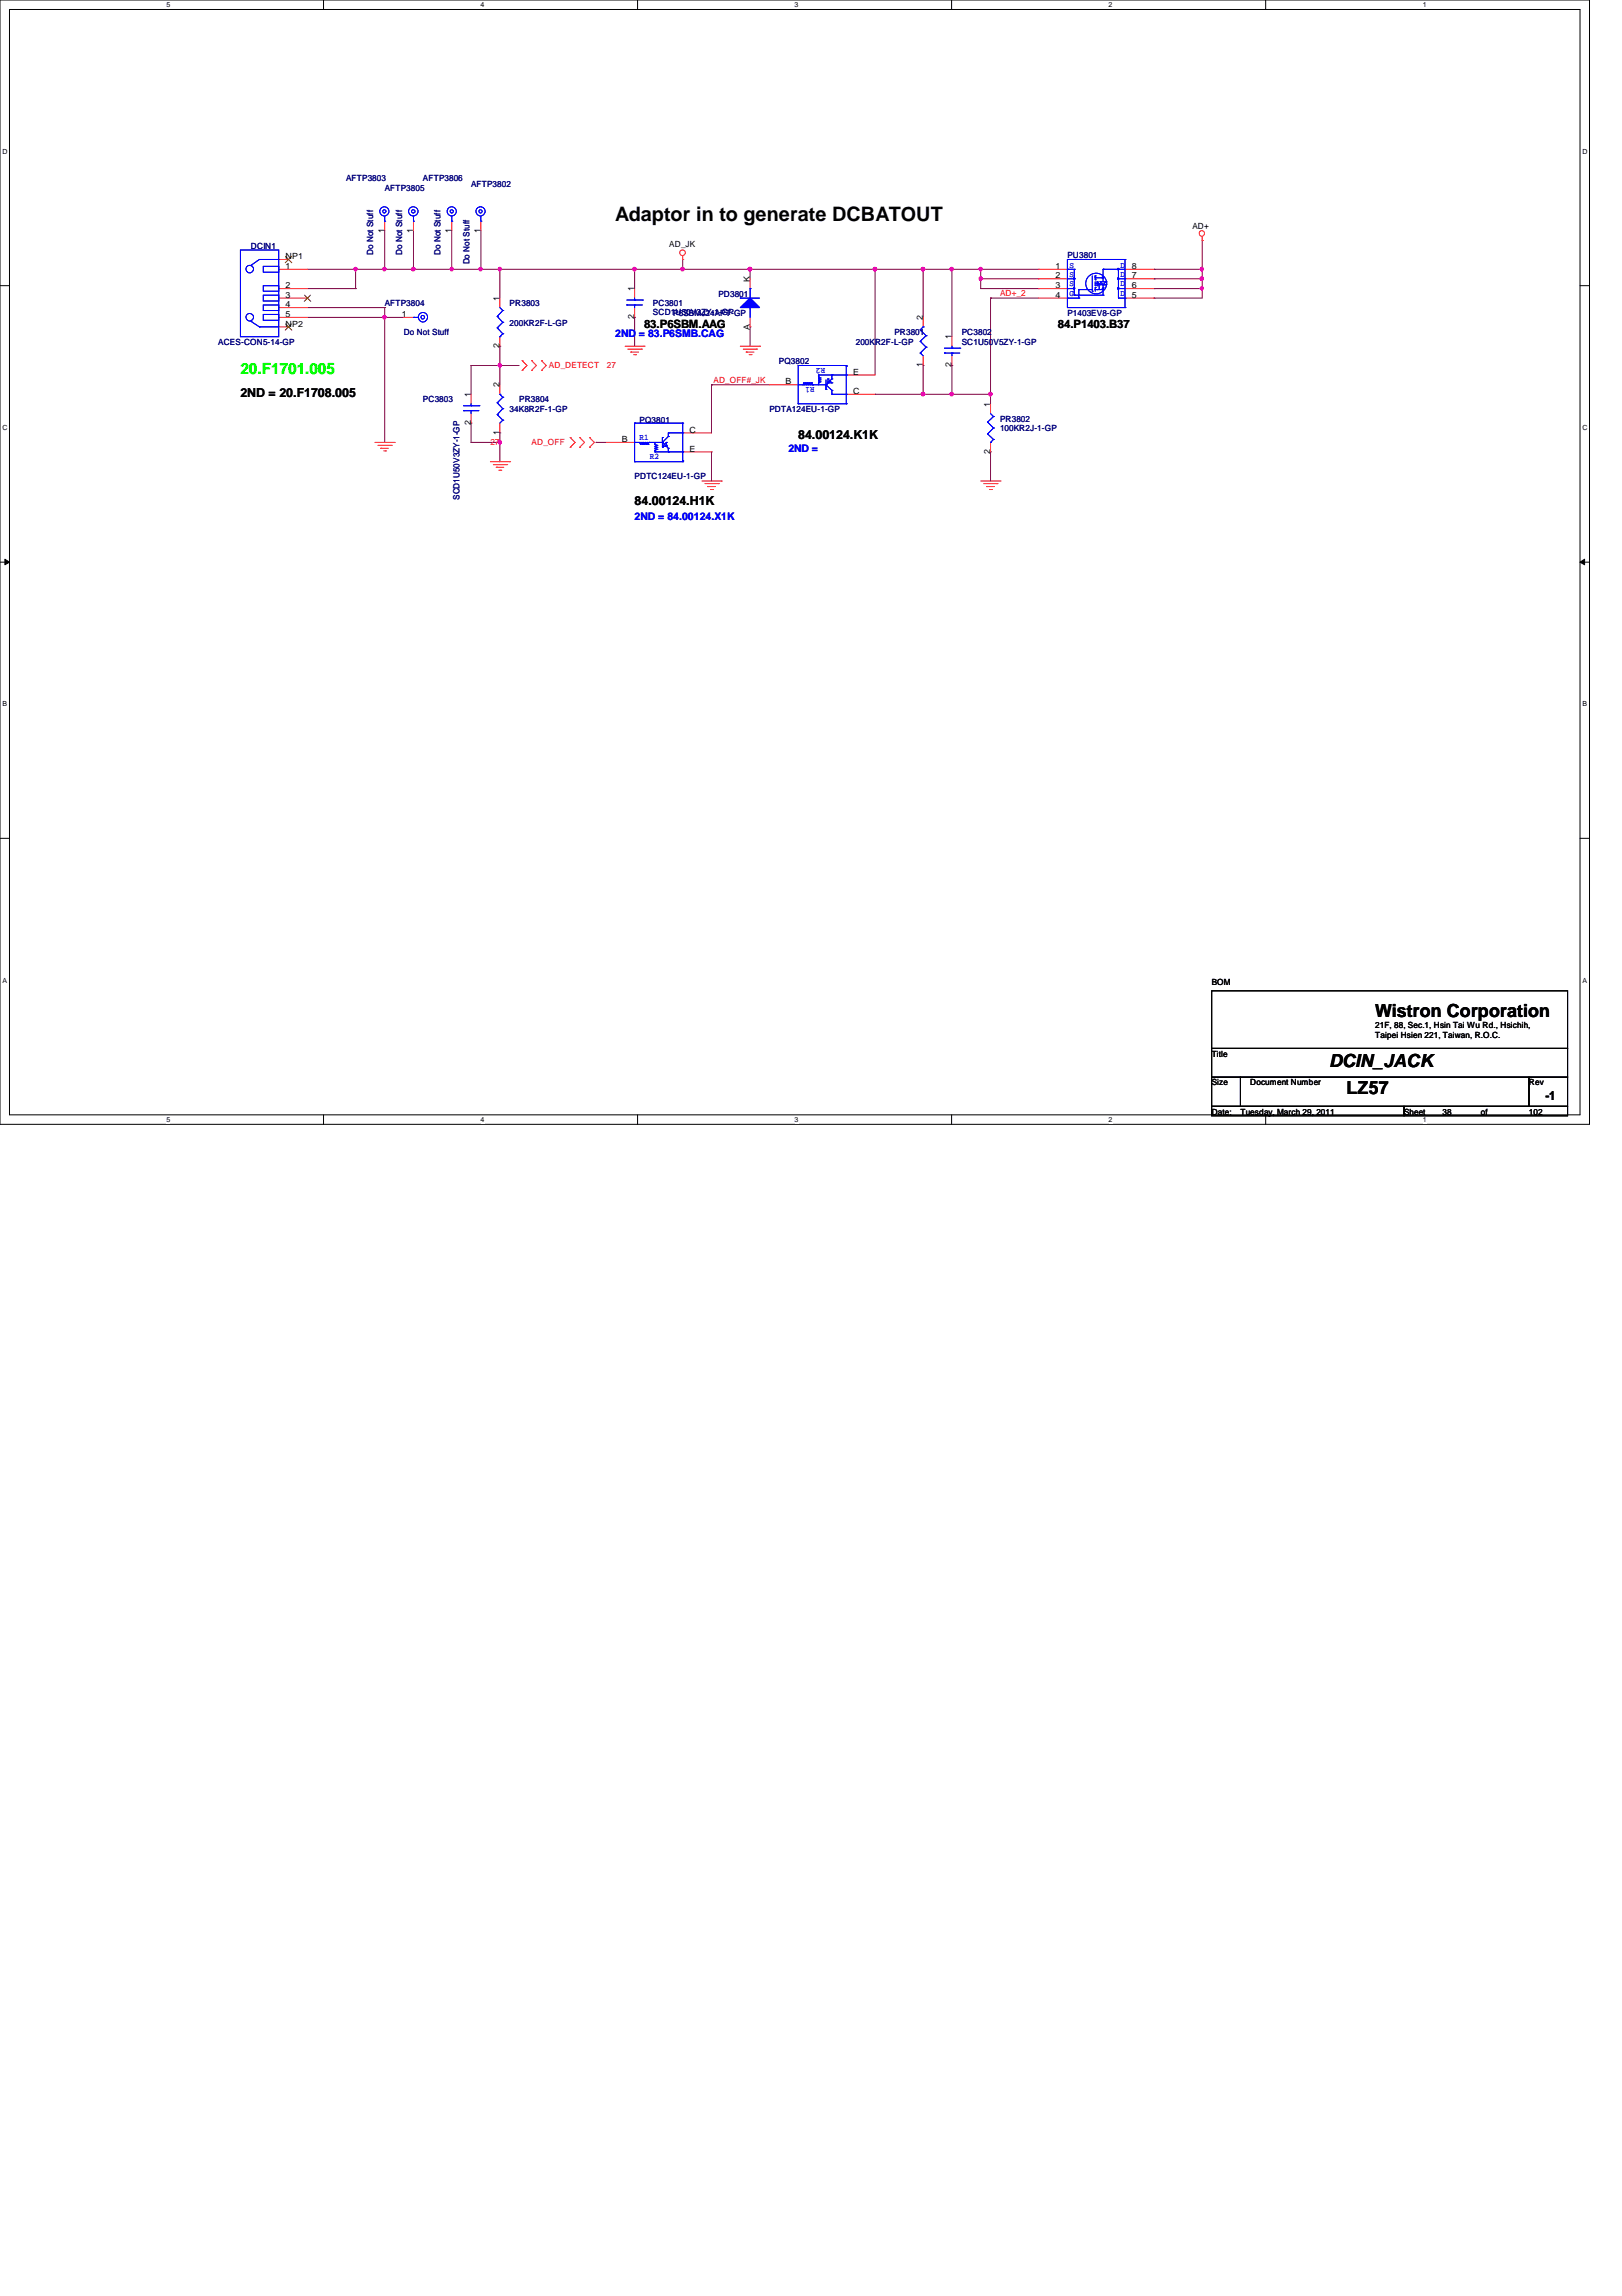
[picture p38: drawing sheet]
<svg xmlns="http://www.w3.org/2000/svg" width="210mm" height="297mm" viewBox="0 0 210 297" stroke-linecap="round" stroke-linejoin="round" font-family="sans-serif">
<defs><g id="words">
<text font-size="2.6" x="79.6" y="28.5">Adaptor in to generate DCBATOUT</text>
<g font-size="2.3">
<text x="178" y="131.6">Wistron Corporation</text>
<text x="172" y="138">DCIN_JACK</text>
<text x="174.2" y="141.5">LZ57</text>
</g>
<text font-size="2" fill="#0f0" x="31.1" y="48.4">20.F1701.005</text>
<g font-size="1.6">
<text x="31.1" y="51.3">2ND = 20.F1708.005</text>
<text x="103.3" y="56.8">84.00124.K1K</text>
<text x="82.1" y="65.4">84.00124.H1K</text>
<text x="200" y="142.3">-1</text>
</g>
<g font-size="1.5">
<text x="83.4" y="42.4">83.P6SBM.AAG</text>
<text x="136.9" y="42.4">84.P1403.B37</text>
</g>
<g font-size="1.4" fill="#00f">
<text x="79.6" y="43.6">2ND = 83.P6SMB.CAG</text>
<text x="102" y="58.5">2ND =</text>
<text x="82.1" y="67.2">2ND = 84.00124.X1K</text>
</g>
<g font-size="1.1" fill="#000080">
<text x="44.8" y="23.5">AFTP3803</text>
<text x="54.7" y="23.5">AFTP3806</text>
<text x="49.8" y="24.7">AFTP3805</text>
<text x="61" y="24.2">AFTP3802</text>
<text x="32.5" y="32.2">DCIN1</text>
<text x="48.3" y="33" transform="rotate(-90 48.3 33)">Do Not Stuff</text>
<text x="52" y="33" transform="rotate(-90 52 33)">Do Not Stuff</text>
<text x="57" y="33" transform="rotate(-90 57 33)">Do Not Stuff</text>
<text x="60.7" y="34.2" transform="rotate(-90 60.7 34.2)">Do Not Stuff</text>
<text x="138.1" y="33.4">PU3801</text>
<text x="49.8" y="39.6">AFTP3804</text>
<text x="66" y="39.6">PR3803</text>
<text x="84.5" y="39.6">PC3801</text>
<text x="84.5" y="40.7">SCD1U50V3ZY-1-GP</text>
<text x="87.1" y="40.9">P6SBMJ24APT-GP</text>
<text x="93" y="38.4">PD3801</text>
<text x="138.1" y="40.9">P1403EV8-GP</text>
<text x="28.2" y="44.6">ACES-CON5-14-GP</text>
<text x="52.2" y="43.3">Do Not Stuff</text>
<text x="66" y="42.1">200KR2F-L-GP</text>
<text x="100.8" y="47.1">PQ3802</text>
<text x="110.7" y="44.6">200KR2F-L-GP</text>
<text x="115.7" y="43.3">PR3801</text>
<text x="124.5" y="43.3">PC3802</text>
<text x="124.5" y="44.6">SC1U50V5ZY-1-GP</text>
<text x="54.7" y="52.1">PC3803</text>
<text x="66" y="53.3">34K8R2F-1-GP</text>
<text x="67.2" y="52.1">PR3804</text>
<text x="99.6" y="53.3">PDTA124EU-1-GP</text>
<text x="82.8" y="54.7">PQ3801</text>
<text x="129.4" y="54.6">PR3802</text>
<text x="129.4" y="55.8">100KR2J-1-GP</text>
<text x="59.5" y="64.7" transform="rotate(-90 59.5 64.7)">SCD1U50V3ZY-1-GP</text>
<text x="82.1" y="62">PDTC124EU-1-GP</text>
</g>
<g font-size="1.1">
<text x="154.3" y="29.7">AD+</text>
<text x="37" y="34.8">1</text>
<text x="37" y="33.5">NP1</text>
<text x="49.7" y="30.1" transform="rotate(-90 49.7 30.1)">1</text>
<text x="53.5" y="30.1" transform="rotate(-90 53.5 30.1)">1</text>
<text x="58.4" y="30.1" transform="rotate(-90 58.4 30.1)">1</text>
<text x="62.2" y="30.1" transform="rotate(-90 62.2 30.1)">1</text>
<text x="86.6" y="31.9">AD_JK</text>
<text x="136.6" y="34.8">1</text>
<text x="146.5" y="34.8">8</text>
<text x="37" y="37.3">2</text>
<text x="37" y="38.5">3</text>
<text x="37" y="39.8">4</text>
<text x="37" y="41">5</text>
<text x="52" y="41">1</text>
<text x="64.6" y="38.9" transform="rotate(-90 64.6 38.9)">1</text>
<text x="82.1" y="41.3" transform="rotate(-90 82.1 41.3)">2</text>
<text x="82.1" y="37.7" transform="rotate(-90 82.1 37.7)">1</text>
<text x="97" y="36.4" transform="rotate(-90 97 36.4)">K</text>
<text x="119.4" y="41.4" transform="rotate(-90 119.4 41.4)">2</text>
<text x="136.6" y="36">2</text>
<text x="136.6" y="37.3">3</text>
<text x="136.6" y="38.5">4</text>
<text x="146.5" y="38.5">5</text>
<text x="146.5" y="37.3">6</text>
<text x="146.5" y="36">7</text>
<text x="37" y="42.2">NP2</text>
<text x="64.6" y="45.1" transform="rotate(-90 64.6 45.1)">2</text>
<text x="97" y="42.7" transform="rotate(-90 97 42.7)">A</text>
<text x="119.4" y="47.5" transform="rotate(-90 119.4 47.5)">1</text>
<text x="123.1" y="47.5" transform="rotate(-90 123.1 47.5)">2</text>
<text x="123.1" y="43.9" transform="rotate(-90 123.1 43.9)">1</text>
<text x="60.9" y="51.4" transform="rotate(-90 60.9 51.4)">1</text>
<text x="64.6" y="50.1" transform="rotate(-90 64.6 50.1)">2</text>
<text x="101.6" y="49.7">B</text>
<text x="110.4" y="48.5">E</text>
<text x="110.4" y="51">C</text>
<text x="128.1" y="52.6" transform="rotate(-90 128.1 52.6)">1</text>
<text x="60.9" y="55" transform="rotate(-90 60.9 55)">2</text>
<text x="64.6" y="56.3" transform="rotate(-90 64.6 56.3)">1</text>
<text x="80.5" y="57.2">B</text>
<text x="89.2" y="58.4">E</text>
<text x="89.2" y="56">C</text>
<text x="128.1" y="58.8" transform="rotate(-90 128.1 58.8)">2</text>
<text x="156.8" y="127.4">BOM</text>
<text x="156.8" y="136.7">Title</text>
<text x="178" y="133">21F, 88, Sec.1, Hsin Tai Wu Rd., Hsichih,</text>
<text x="178" y="134.3">Taipei Hsien 221, Taiwan, R.O.C.</text>
<text x="156.8" y="140.4">Size</text>
<text x="161.8" y="140.4">Document Number</text>
<text x="197.9" y="140.4">Rev</text>
<text x="156.8" y="144.2">Date:</text>
<text x="160.5" y="144.2">Tuesday, March 29, 2011</text>
<text x="181.7" y="144.2">Sheet</text>
<text x="186.7" y="144.2">38</text>
<text x="191.6" y="144.2">of</text>
<text x="197.9" y="144.2">102</text>
</g>
<g font-size="1.1" fill="#00f">
<text x="138.4" y="34.6">S</text>
<text x="138.4" y="35.8">S</text>
<text x="145" y="35.8">D</text>
<text x="145" y="34.6">D</text>
<text x="138.4" y="37">S</text>
<text x="138.4" y="38.3">G</text>
<text x="145" y="37">D</text>
<text x="145" y="38.3">D</text>
<text x="106.8" y="47.6" transform="rotate(-180 106.8 47.6)">R2</text>
<text x="105.4" y="50.1" transform="rotate(-180 105.4 50.1)">R1</text>
<text x="82.8" y="56.9">R1</text>
<text x="84.1" y="59.4">R2</text>
</g>
<g font-size="1.1" fill="#f00">
<text x="129.4" y="38.3">AD+_2</text>
<text x="71" y="47.6">AD_DETECT</text>
<text x="78.5" y="47.6">27</text>
<text x="92.3" y="49.5">AD_OFF#_JK</text>
<text x="63.5" y="57.5">27</text>
<text x="68.8" y="57.5">AD_OFF</text>
</g>
<g font-size=".9">
<text x="21.5" y=".9">5</text>
<text x="62.2" y=".9">4</text>
<text x="102.8" y=".9">3</text>
<text x="143.5" y=".9">2</text>
<text x="184.1" y=".9">1</text>
<text x=".3" y="19.9">D</text>
<text x="204.8" y="19.9">D</text>
<text x=".3" y="55.6">C</text>
<text x="204.8" y="55.6">C</text>
<text x=".3" y="91.4">B</text>
<text x="204.8" y="91.4">B</text>
<text x=".3" y="127.1">A</text>
<text x="204.8" y="127.1">A</text>
<text x="21.5" y="145.2">5</text>
<text x="62.2" y="145.2">4</text>
<text x="102.8" y="145.2">3</text>
<text x="143.5" y="145.2">2</text>
<text x="184.1" y="145.2">1</text>
</g>
</g></defs>
<path d="M0 0h205.7v145.5h-205.7zM1.2 1.2h203.3v143h-203.3z" fill="none" stroke="#000" stroke-width=".13"/>
<g fill="#fff">
<path d="M21.5 .1h.6v1h-.6z"/>
<path d="M21.5 144.4h.6v1h-.6z"/>
</g>
<path d="M41.9 0v1.2M41.9 144.2v1.3" fill="none" stroke="#000" stroke-width=".13"/>
<g fill="#fff">
<path d="M62.2 .1h.5v1h-.5z"/>
<path d="M62.2 144.4h.5v1h-.5z"/>
</g>
<path d="M82.5 0v1.2M82.5 144.2v1.3" fill="none" stroke="#000" stroke-width=".13"/>
<g fill="#fff">
<path d="M102.8 .1h.5v1h-.5z"/>
<path d="M102.8 144.4h.5v1h-.5z"/>
</g>
<path d="M123.1 0v1.2M123.1 144.2v1.3" fill="none" stroke="#000" stroke-width=".13"/>
<g fill="#fff">
<path d="M143.5 .1h.5v1h-.5z"/>
<path d="M143.5 144.4h.5v1h-.5z"/>
</g>
<path d="M163.8 0v1.2M163.8 144.2v1.3" fill="none" stroke="#000" stroke-width=".13"/>
<g fill="#fff">
<path d="M184.1 .1h.5v1h-.5z"/>
<path d="M184.1 144.4h.5v1h-.5z"/>
<path d="M.3 19.1h.7v1h-.7z"/>
<path d="M204.8 19.1h.6v1h-.6z"/>
<path d="M.3 54.8h.7v1h-.7z"/>
<path d="M204.8 54.8h.6v1h-.6z"/>
</g>
<path d="M0 37h1.2M204.5 37h1.2" fill="none" stroke="#000" stroke-width=".13"/>
<g fill="#fff">
<path d="M.3 90.6h.6v1h-.6z"/>
<path d="M204.8 90.6h.6v1h-.6z"/>
</g>
<path d="M0 72.7h1.2M.6 72.3l.6 .4-.6 .4zM204.5 72.7l.6-.4v.8zM204.5 72.7h1.2" fill="none" stroke="#000" stroke-width=".13"/>
<path d="M.6 72.3l.6 .4-.6 .4zM204.5 72.7l.6-.4v.8z" fill="#000"/>
<g fill="#fff">
<path d="M.3 126.3h.6v1h-.6z"/>
<path d="M204.8 126.3h.6v1h-.6z"/>
</g>
<path d="M0 108.5h1.2M204.5 108.5h1.2" fill="none" stroke="#000" stroke-width=".13"/>
<path d="M97.1 34.8h.1M97.1 34.8h16.1" fill="none" stroke="#800040" stroke-width=".13"/>
<path d="M96.9 34.6h.3l.1 .2-.1 .2-.2 .1-.1-.1z" fill-rule="evenodd" fill="#f0f"/>
<path d="M96.9 34.6h.3l.1 .2-.1 .2-.2 .1-.1-.1z" fill="none" stroke="#f0f" stroke-width=".13"/>
<path d="M155.6 34.8h.1M155.6 34.8v1.3M82.1 41.1h.1M82.1 41.1v3.7M92.1 49.8h.1M92.1 49.8h7.5" fill="none" stroke="#800040" stroke-width=".13"/>
<path d="M155.4 35.9h.3v.1v.2l-.2 .1-.1-.1z" fill-rule="evenodd" fill="#f0f"/>
<path d="M155.4 35.9h.3v.1v.2l-.2 .1-.1-.1z" fill="none" stroke="#f0f" stroke-width=".13"/>
<path d="M126.9 36.1h.1M126.9 36.1v1.2h7.5M126.9 36.1h7.5M134.4 37.3h.1M134.4 36.1h.1M92.1 58.5h.1M92.1 58.5v3.7" fill="none" stroke="#800040" stroke-width=".13"/>
<path d="M126.8 35.9h.3v.1v.2l-.2 .1-.1-.1z" fill-rule="evenodd" fill="#f0f"/>
<path d="M126.8 35.9h.3v.1v.2l-.2 .1-.1-.1z" fill="none" stroke="#f0f" stroke-width=".13"/>
<path d="M119.5 34.8h.1M119.5 34.8h3.7M123.2 34.8h.1M123.2 34.8v8.8M128.2 51h.1M128.2 51v1.2" fill="none" stroke="#800040" stroke-width=".13"/>
<path d="M128 50.8h.3l.1 .2-.1 .1-.2 .1-.1-.1z" fill-rule="evenodd" fill="#f0f"/>
<path d="M128 50.8h.3l.1 .2-.1 .1-.2 .1-.1-.1z" fill="none" stroke="#f0f" stroke-width=".13"/>
<path d="M123.2 34.8h3.7M126.9 34.8h.1" fill="none" stroke="#800040" stroke-width=".13"/>
<path d="M123 34.6h.3l.1 .2-.1 .2-.2 .1-.1-.1z" fill-rule="evenodd" fill="#f0f"/>
<path d="M123 34.6h.3l.1 .2-.1 .2-.2 .1-.1-.1z" fill="none" stroke="#f0f" stroke-width=".13"/>
<path d="M149.4 34.8h.1M149.4 34.8h6.2M119.5 47.3h.1M119.5 47.3v3.7" fill="none" stroke="#800040" stroke-width=".13"/>
<path d="M155.4 34.6h.3v.2v.2l-.2 .1-.1-.1z" fill-rule="evenodd" fill="#f0f"/>
<path d="M155.4 34.6h.3v.2v.2l-.2 .1-.1-.1z" fill="none" stroke="#f0f" stroke-width=".13"/>
<path d="M149.4 36.1h.1M149.4 38.6h.1M149.4 36.1h6.2M149.4 38.6h6.2M119.5 51h.1M119.5 51h3.7" fill="none" stroke="#800040" stroke-width=".13"/>
<path d="M119.3 50.8h.3l.1 .2-.1 .1-.2 .1-.1-.1z" fill-rule="evenodd" fill="#f0f"/>
<path d="M119.3 50.8h.3l.1 .2-.1 .1-.2 .1-.1-.1z" fill="none" stroke="#f0f" stroke-width=".13"/>
<path d="M113.2 51h.1M113.2 51h6.3M123.2 51h.1M123.2 51h5" fill="none" stroke="#800040" stroke-width=".13"/>
<path d="M123 50.8h.3l.1 .2-.1 .1-.2 .1-.1-.1z" fill-rule="evenodd" fill="#f0f"/>
<path d="M123 50.8h.3l.1 .2-.1 .1-.2 .1-.1-.1z" fill="none" stroke="#f0f" stroke-width=".13"/>
<path d="M119.5 34.8h.1M119.5 34.8v6.3M123.2 47.3h.1M123.2 47.3v3.7" fill="none" stroke="#800040" stroke-width=".13"/>
<path d="M119.3 34.6h.3l.1 .2-.1 .2-.2 .1-.1-.1z" fill-rule="evenodd" fill="#f0f"/>
<path d="M119.3 34.6h.3l.1 .2-.1 .2-.2 .1-.1-.1z" fill="none" stroke="#f0f" stroke-width=".13"/>
<path d="M113.2 34.8h.1M113.2 34.8h6.3M128.2 38.6h.1M128.2 38.6h6.2M155.6 37.3h.1M155.6 37.3v1.3" fill="none" stroke="#800040" stroke-width=".13"/>
<path d="M113 34.6h.4l.1 .2-.1 .2-.2 .1-.2-.1z" fill-rule="evenodd" fill="#f0f"/>
<path d="M113 34.6h.4l.1 .2-.1 .2-.2 .1-.2-.1z" fill="none" stroke="#f0f" stroke-width=".13"/>
<path d="M149.4 37.3h.1M149.4 37.3h6.2M128.2 58.5h.1M128.2 58.5v3.7" fill="none" stroke="#800040" stroke-width=".13"/>
<path d="M155.4 37.1h.3v.2v.1l-.2 .1-.1-.1z" fill-rule="evenodd" fill="#f0f"/>
<path d="M155.4 37.1h.3v.2v.1l-.2 .1-.1-.1z" fill="none" stroke="#f0f" stroke-width=".13"/>
<g fill="none" stroke="#800040" stroke-width=".13">
<path d="M82.1 34.8h.1M82.1 34.8v2.5M88.3 33.6h.1M88.3 33.6v1.2h-6.2M97.1 34.8h.1M97.1 34.8v1.3M113.2 34.8h.1M113.2 34.8v13.7M155.6 36.1h.1M155.6 36.1v1.2M77.1 57.2h.1M77.1 57.2h1.3"/>
<path d="M97.1 42.3h.1M97.1 42.3v2.5"/>
</g>
<path d="M155.4 35.9h.3v.1v.2l-.2 .1-.1-.1z" fill-rule="evenodd" fill="#f0f"/>
<path d="M155.4 35.9h.3v.1v.2l-.2 .1-.1-.1z" fill="none" stroke="#f0f" stroke-width=".13"/>
<path d="M126.9 34.8h.1M126.9 34.8h7.5M126.9 34.8v1.3M128.2 38.6h.1M128.2 38.6v12.4M134.4 34.8h.1M155.6 31.1h.1M155.6 31.1v3.7M92.1 49.8h.1M92.1 49.8v6.2" fill="none" stroke="#800040" stroke-width=".13"/>
<path d="M126.8 34.6h.3v.2v.2l-.2 .1-.1-.1z" fill-rule="evenodd" fill="#f0f"/>
<path d="M126.8 34.6h.3v.2v.2l-.2 .1-.1-.1z" fill="none" stroke="#f0f" stroke-width=".13"/>
<path d="M88.3 34.8h.1M88.3 34.8h8.8" fill="none" stroke="#800040" stroke-width=".13"/>
<path d="M96.9 34.6h.3l.1 .2-.1 .2-.2 .1-.1-.1z" fill-rule="evenodd" fill="#f0f"/>
<path d="M96.9 34.6h.3l.1 .2-.1 .2-.2 .1-.1-.1z" fill="none" stroke="#f0f" stroke-width=".13"/>
<path d="M88.2 34.6h.3l.1 .2-.1 .2-.2 .1-.1-.1z" fill-rule="evenodd" fill="#f0f"/>
<path d="M88.2 34.6h.3l.1 .2-.1 .2-.2 .1-.1-.1z" fill="none" stroke="#f0f" stroke-width=".13"/>
<path d="M58.5 34.8h3.7M62.2 34.8h.1" fill="none" stroke="#800040" stroke-width=".13"/>
<path d="M58.3 34.6h.3l.1 .2-.1 .2-.1 .1-.2-.1z" fill-rule="evenodd" fill="#f0f"/>
<path d="M58.3 34.6h.3l.1 .2-.1 .2-.1 .1-.2-.1z" fill="none" stroke="#f0f" stroke-width=".13"/>
<path d="M49.8 57.2h.1M49.8 41.1h.1M49.8 41.1v16.1M49.8 41.1h2.4" fill="none" stroke="#800040" stroke-width=".13"/>
<path d="M49.6 40.9h.3l.1 .1-.1 .2-.2 .1-.1-.1z" fill-rule="evenodd" fill="#f0f"/>
<path d="M49.6 40.9h.3l.1 .1-.1 .2-.2 .1-.1-.1z" fill="none" stroke="#f0f" stroke-width=".13"/>
<path d="M61 47.3h.1M61 47.3h3.7M64.7 47.3h.1M64.7 57.2h.1M64.7 47.3v2.5M64.7 57.2v2.5" fill="none" stroke="#800040" stroke-width=".13"/>
<path d="M64.5 57h.3l.1 .2-.1 .2h-.1h-.2z" fill-rule="evenodd" fill="#f0f"/>
<path d="M64.5 57h.3l.1 .2-.1 .2h-.1h-.2z" fill="none" stroke="#f0f" stroke-width=".13"/>
<path d="M64.7 47.3h.1M64.7 47.3h2.5" fill="none" stroke="#800040" stroke-width=".13"/>
<path d="M64.5 47.1h.3l.1 .1-.1 .2-.1 .1-.2-.1z" fill-rule="evenodd" fill="#f0f"/>
<path d="M64.5 47.1h.3l.1 .1-.1 .2-.1 .1-.2-.1z" fill="none" stroke="#f0f" stroke-width=".13"/>
<path d="M64.7 34.8h.1M64.7 34.8v3.8M61 54.7h.1M61 57.2h.1M61 47.3h.1M61 47.3v3.7M61 54.7v2.5M64.7 44.8h.1M64.7 56h.1M64.7 44.8v2.5M64.7 56v1.2h-3.7" fill="none" stroke="#800040" stroke-width=".13"/>
<path d="M64.5 34.6h.3l.1 .2-.1 .2-.1 .1-.2-.1z" fill-rule="evenodd" fill="#f0f"/>
<path d="M64.5 34.6h.3l.1 .2-.1 .2-.1 .1-.2-.1z" fill="none" stroke="#f0f" stroke-width=".13"/>
<path d="M64.7 34.8h17.4M82.1 34.8h.1" fill="none" stroke="#800040" stroke-width=".13"/>
<path d="M81.9 34.6h.4v.2v.2l-.2 .1-.2-.1z" fill-rule="evenodd" fill="#f0f"/>
<path d="M81.9 34.6h.4v.2v.2l-.2 .1-.2-.1z" fill="none" stroke="#f0f" stroke-width=".13"/>
<g fill="none" stroke="#800040" stroke-width=".13">
<path d="M39.8 37.3h6.2M39.8 34.8h6.2M39.8 39.8h10M46 37.3h.1M46 34.8h.1M46 34.8v2.5M49.8 39.8h.1M49.8 39.8v1.3M53.5 34.8h.1M53.5 34.8h5M58.5 34.8h.1M58.5 29.8v5"/>
<path d="M39.8 41.1h10M49.8 41.1h.1"/>
</g>
<path d="M53.3 34.6h.3l.1 .2-.1 .2-.1 .1-.2-.1z" fill-rule="evenodd" fill="#f0f"/>
<path d="M53.3 34.6h.3l.1 .2-.1 .2-.1 .1-.2-.1z" fill="none" stroke="#f0f" stroke-width=".13"/>
<path d="M49.8 34.8h.1M49.8 34.8h3.7M53.5 34.8h.1M53.5 29.8v5" fill="none" stroke="#800040" stroke-width=".13"/>
<path d="M49.6 34.6h.3l.1 .2-.1 .2-.2 .1-.1-.1z" fill-rule="evenodd" fill="#f0f"/>
<path d="M49.6 34.6h.3l.1 .2-.1 .2-.2 .1-.1-.1z" fill="none" stroke="#f0f" stroke-width=".13"/>
<path d="M46 34.8h.1M46 34.8h3.8M49.8 34.8h.1M49.8 29.8v5" fill="none" stroke="#800040" stroke-width=".13"/>
<path d="M45.9 34.6h.3v.2v.2l-.2 .1-.1-.1z" fill-rule="evenodd" fill="#f0f"/>
<path d="M45.9 34.6h.3v.2v.2l-.2 .1-.1-.1z" fill="none" stroke="#f0f" stroke-width=".13"/>
<path d="M62.2 34.8h.1M62.2 29.8v5" fill="none" stroke="#800040" stroke-width=".13"/>
<path d="M62 34.6h.3l.1 .2-.1 .2-.1 .1-.2-.1z" fill-rule="evenodd" fill="#f0f"/>
<path d="M62 34.6h.3l.1 .2-.1 .2-.1 .1-.2-.1z" fill="none" stroke="#f0f" stroke-width=".13"/>
<path d="M62.2 34.8h2.5M64.7 34.8h.1" fill="none" stroke="#800040" stroke-width=".13"/>
<g fill="none" stroke="#f00" stroke-width=".13">
<path d="M49.8 28.6v1.2M53.5 28.6v1.2M58.5 28.6v1.2M62.2 28.6v1.2M64.7 38.6v1.2M82.1 37.3v1.3M82.1 39.8v1.3M88.3 33.6h.1M88.3 33.1v.5M97.1 36.1v1.2M155.6 31.1h.1M155.6 30.6v.5"/>
<path d="M48.5 57.2h2.5M48.9 57.6h1.7M49.3 58h.1M49.3 58h.9M49.7 58.3h.2M49.9 58.3h.1M50.6 57.6h.1M51 57.2h.1M52.2 41.1h1.3M63.5 59.7h2.5M64.7 43.6v1.2M64.7 49.8v1.2"/>
<path d="M64.7 54.7v1.3M66 59.7h.1M67.6 47.9h.1M67.6 46.7h.1M67.6 46.7l.6 .6-.6 .6M68.8 46.7h.1M68.8 47.9h.1M68.8 46.7l.6 .6-.6 .6M70.1 47.9h.1M70.1 46.7h.1M70.1 46.7l.6 .6-.6 .6M73.8 57.9h.1"/>
<path d="M73.8 56.6h.1M73.8 56.6l.6 .6-.6 .7M75 56.6h.1M75 57.9h.1M75 56.6l.6 .6-.6 .7M76.3 57.9h.1M76.3 56.6h.1M76.3 56.6l.6 .6-.6 .7M80.9 44.8h2.5M81.2 45.2h1.8M81.6 45.6h.1M81.6 45.6h1"/>
<path d="M82 45.9h.3M82.3 45.9h.1M83 45.2h.1M83.4 44.8h.1M95.8 44.8h2.5M96.2 45.2h1.7M96.6 45.6h.1M96.6 45.6h1M96.9 45.9h.3M97.1 41.1v1.2M97.2 45.9h.1M97.9 45.2h.1"/>
<path d="M98.3 44.8h.1M119.5 41.1v1.2M119.5 46v1.3M123.2 43.6v1.2M123.2 46v1.3M128.2 52.2v1.3M128.2 57.2v1.3M63.8 60.1h1.8M64.2 60.5h.1M64.2 60.5h1M64.6 60.8h.2M64.8 60.8h.1"/>
<path d="M65.6 60.1h.1M90.8 62.2h2.5M91.2 62.6h1.8M91.6 62.9h.1M91.6 62.9h1M91.9 63.3h.3M92.2 63.3h.1M93 62.6h.1M93.3 62.2h.1M126.9 62.2h2.5M127.3 62.6h1.7M127.7 62.9h.1"/>
<path d="M127.7 62.9h1M128.1 63.3h.2M128.3 63.3h.1M129 62.6h.1M129.4 62.2h.1"/>
<circle cx="88.3" cy="32.7" r=".37"/>
<circle cx="155.5" cy="30.2" r=".35"/>
</g>
<path d="M156.8 128.2h46.1v7.4h-46.1zM156.8 135.6h46.1v3.8h-46.1zM156.8 139.4h3.7v3.7h-3.7zM160.5 139.4h37.4v3.7h-37.4zM197.9 139.4h5v3.7h-5zM156.8 143.1h24.9v1.3h-24.9zM181.7 143.1h21.2v1.3h-21.2z" fill="none" stroke="#000" stroke-width=".13"/>
<g fill="none" stroke="#00f" stroke-width=".13">
<path d="M49.6 27.2h.3l.1 .1-.1 .2-.2 .1-.1-.1zM49.8 28.6h.1M49.8 28v.6M53.3 27.2h.3l.1 .1-.1 .2-.1 .1-.2-.1zM53.5 28.6h.1M53.5 28v.6M58.3 27.2h.3l.1 .1-.1 .2-.1 .1-.2-.1zM58.5 28.6h.1M58.5 28v.6M62 27.2h.3l.1 .1-.1 .2-.1 .1-.2-.1zM62.2 28.6h.1M62.2 28v.6"/>
<path d="M64.7 39.8l.4 .4M81.1 39.5h.1M81.1 38.8h2M81.1 39.5h2M82.1 38.8h.1M82.1 39.5h.1M82.1 38.6v.2M82.1 39.5v.3M83.1 38.8h.1M53.5 41.1h.1M53.5 41.1h.6M54.5 40.9h.4v.1v.2l-.2 .1-.2-.1z"/>
<path d="M64.3 53.6h.1M64.3 52.1h.1M64.3 40.9h.1M64.3 42.4h.1M64.3 53.6l.8 .8M64.3 52.1l.8 .8M64.3 40.9l.8 .8M64.3 42.4l.8 .8M64.7 51h.1M64.7 43.6h.1M64.7 51l.4 .4M65.1 54.4h.1"/>
<path d="M65.1 52.9h.1M65.1 51.4h.1M65.1 40.2h.1M65.1 41.7h.1M65.1 43.2h.1M65.1 54.4l-.4 .3M65.1 52.9l-.8 .7M65.1 51.4l-.8 .7M65.1 40.2l-.8 .7M65.1 41.7l-.8 .7M65.1 43.2l-.4 .4M119.1 45.7h.1"/>
<path d="M119.1 44.2h.1M119.1 42.7h.1M119.1 45.7l.4 .3M119.1 44.2l.7 .7M119.1 42.7l.7 .7M119.5 42.3h.1M119.5 42.3l-.4 .4M119.8 44.9h.1M119.8 43.4h.1M119.8 44.9l-.7 .8M119.8 43.4l-.7 .8M122.2 45.7h.1"/>
<path d="M122.2 45h2M122.2 45.7h2M123.2 45h.1M123.2 45.7h.1M123.2 44.8v.2M123.2 45.7v.3M124.2 45h.1M127.8 54.6h.1M127.8 56.1h.1M127.8 54.6l.8 .8M127.8 56.1l.8 .8M128.2 57.2h.1"/>
<path d="M128.2 53.5l.4 .4M128.6 53.9h.1M128.6 55.4h.1M128.6 56.9h.1M128.6 53.9l-.8 .7M128.6 55.4l-.8 .7M128.6 56.9l-.4 .3"/>
<circle cx="49.7" cy="27.3" r=".59"/>
<circle cx="53.5" cy="27.3" r=".61"/>
<circle cx="58.5" cy="27.3" r=".59"/>
<circle cx="62.2" cy="27.3" r=".59"/>
<circle cx="54.7" cy="41" r=".6"/>
</g>
<path d="M95.8 39.8l1.3-1.2 1.2 1.2z" fill="#00f"/>
<path d="M95.8 39.8l1.3-1.2 1.2 1.2zM95.8 38.6h.1M95.8 38.6h2.5M97.1 39.8h.1M97.1 37.3h.1M97.1 37.3v1.3M97.1 39.8v1.3" fill="none" stroke="#00f" stroke-width=".13"/>
<path d="M95.8 39.8l1.3-1.2 1.2 1.2z" fill="#00f"/>
<g fill="none" stroke="#00f" stroke-width=".13">
<path d="M95.8 39.8l1.3-1.2 1.2 1.2zM95.8 38.6h.1M95.8 38.6h2.5M97.1 39.8h.1M97.1 37.3h.1M97.1 37.3v1.3M97.1 39.8v1.3M138.1 34.8h.1M138.1 38.6h.1M138.1 37.3h.1M138.1 38.6h1.5M138.1 34.8h.9"/>
<path d="M138.1 37.3h.9M138.1 36.1h.9M139 38.2h.1M139 34.8h.1M139 36.1h.1M139 38.2h3.7M139 34.8v3.4M139.6 37.5h.1M139.6 38.6h.1M139.6 37.5h1.8M139.6 37.5v1.1M141.4 37.7h.1"/>
<path d="M141.4 35.7v2M141.7 37.5h.1M141.7 37.2h.1M141.7 35.9h.1M141.7 35.7h.1M141.7 36.2h.1M141.7 37.5h1M141.7 35.7v.5M141.7 37.2v.5M141.7 36.7h.3M141.7 35.9h1M142 37.5h.1"/>
<path d="M142 37h.1M142 36.6h.1M142 36.4h.1M142 36.7h.1M142 36.4v.6M142 36.4l.2 .3M142.2 36.7h.1M142.2 36.7l-.2 .3M142.4 36.8h.1M142.4 36.4h.1M142.4 36.8h.7M142.4 36.4h.7"/>
<path d="M142.4 36.4l.3 .4M142.7 36.8h.1M142.7 37.2h.1M142.7 37.5h.1M142.7 38.2h.1M142.7 34.8h.1M142.7 34.8v1.6M142.7 36.8v1.4M142.7 34.8h2.9M143.1 36.8h.1M143.1 36.4h.1M143.1 36.4l-.4 .4"/>
<path d="M144.7 38.6h.1M144.7 38.6h.9M144.7 34.8v3.8M145.6 38.6h.1M103.3 47.3h.1M103.3 52.2h.1M103.3 49.8h.6M103.3 47.3h6.2M103.3 47.3v4.9M103.3 52.2h6.2M103.9 49.8h.1M104 49.5h.1"/>
<path d="M104 49.5l-.1 .3M104 49.5l.1 .3M104.1 49.8h.1M104.3 49.5h.1M104.3 49.5l-.2 .3M104.3 49.5l.1 .3M104.4 49.8h.1M104.5 49.5h.1M104.5 49.5l-.1 .3M104.5 49.5l.1 .3M104.6 49.8h.1M104.8 49.5h.1"/>
<path d="M104.8 49.5l-.2 .3M104.8 49.5l.1 .3M104.9 49.8h.1M105 49.5h.1M105 49.5l-.1 .3M105 49.5l.2 .3M105.2 49.8h.1M105.2 49.8h1.7M105.9 49.5h.1M105.9 49.3h.1M105.9 49h.1M105.9 48.8h.1"/>
<path d="M105.9 48.5h.1M105.9 48.5h3.6M105.9 48.5v.3M105.9 49.5v.3M105.9 49.3l.2 .1M105.9 49l.2 .1M105.9 48.8l.2 .1M106.1 49.4h.1M106.1 49.1h.1M106.1 48.9h.1M106.1 49.4l-.2 .1M106.1 49.1l-.2 .2"/>
<path d="M106.1 48.9l-.2 .1M106.9 49.8h.1M106.9 50.4h.1M106.9 49.1v1.3M106.9 49.8l.8 .7M107.1 49h.1M107.1 49.4h.1M107.1 49.5h.1M107.1 49.5h.6M107.1 49l.6 .5M107.1 49v.5M107.7 49h.1"/>
<path d="M107.7 48.5h.1M107.7 50.5h.1M107.7 51h.1M107.7 49.5h.1M107.7 49l-.8 .8M107.7 48.5v.5M107.7 50.5v.5M107.7 51h1.8M109.5 48.5h.1M109.5 51h.1M109.5 47.4h.1M109.5 47.3h.1"/>
<path d="M109.5 52.2h.1M109.5 47.3v4.9"/>
<circle cx="141.9" cy="36.7" r="1.34"/>
</g>
<path d="M134.4 34.8h3.7M134.4 36.1h3.7M134.4 37.3h3.7M134.4 38.6h3.7M145.6 34.8h3.8M145.6 36.1h3.8M145.6 37.3h3.8M145.6 38.6h3.8M99.6 49.8h3.7M109.5 48.5h3.7M109.5 51h3.7" fill="none" stroke="#f00" stroke-width=".13"/>
<path d="M138.9 36h.2v.1h-.2z" fill-rule="evenodd" fill="#00f"/>
<path d="M138.9 36h.2v.1h-.2z" fill="none" stroke="#00f" stroke-width=".13"/>
<path d="M138.9 37.2h.2v.2h-.2z" fill-rule="evenodd" fill="#00f"/>
<path d="M138.9 37.2h.2v.2h-.2z" fill="none" stroke="#00f" stroke-width=".13"/>
<path d="M144.6 37.2h.2v.2h-.2z" fill-rule="evenodd" fill="#00f"/>
<path d="M144.6 37.2h.2v.2h-.2z" fill="none" stroke="#00f" stroke-width=".13"/>
<path d="M144.6 36h.2v.1h-.2z" fill-rule="evenodd" fill="#00f"/>
<g fill="none" stroke="#00f" stroke-width=".13">
<path d="M138.1 39.8h.1M138.1 33.6h.1M138.1 33.6h7.5M138.1 39.8h7.5M138.1 33.6v6.2M141.7 37h.1M141.7 36.4v.6M142.2 36.7h.1M142.2 36.7v.8M144.6 36h.2v.1h-.2zM144.7 37.3h.1M144.7 36.1h.9"/>
<path d="M144.7 37.3h.9M145.6 36.1h.1M145.6 33.6h.1M145.6 39.8h.1M145.6 33.6v6.2"/>
</g>
<path d="M144.6 34.7h.2v.2h-.2z" fill-rule="evenodd" fill="#00f"/>
<path d="M144.6 34.7h.2v.2h-.2z" fill="none" stroke="#00f" stroke-width=".13"/>
<path d="M142.6 35.8h.2v.2h-.2z" fill-rule="evenodd" fill="#00f"/>
<path d="M142.6 35.8h.2v.2h-.2z" fill="none" stroke="#00f" stroke-width=".13"/>
<path d="M142.6 37.3l.2 .1-.1 .1z" fill-rule="evenodd" fill="#00f"/>
<g fill="none" stroke="#00f" stroke-width=".13">
<path d="M138.1 34.8h.1M138.1 38.6h.1M138.1 37.3h.1M138.1 34.8h.9M138.1 38.6h1.5M138.1 37.3h.9M138.1 36.1h.9M139 38.2h.1M139 34.8h.1M139 36.1h.1M139 38.2h3.7M139 34.8v3.4"/>
<path d="M139.6 37.5h.1M139.6 38.6h.1M139.6 37.5h1.8M139.6 37.5v1.1M141.4 37.7h.1M141.4 35.7v2M141.7 37.5h.1M141.7 37.2h.1M141.7 35.9h.1M141.7 35.7h.1M141.7 36.2h.1M141.7 37.5h1"/>
<path d="M141.7 35.7v.5M141.7 37.2v.5M141.7 36.7h.3M141.7 35.9h1M142 37.5h.1M142 37h.1M142 36.6h.1M142 36.4h.1M142 36.7h.1M142 36.4v.6M142 36.4l.2 .3M142.2 36.7h.1"/>
<path d="M142.2 36.7l-.2 .3M142.4 36.8h.1M142.4 36.4h.1M142.4 36.8h.7M142.4 36.4h.7M142.4 36.4l.3 .4M142.6 37.3l.2 .1-.1 .1zM142.7 36.8h.1M142.7 37.2h.1M142.7 37.5h.1M142.7 38.2h.1M142.7 34.8h.1"/>
<path d="M142.7 34.8v1.6M142.7 36.8v1.4M142.7 34.8h2.9M143.1 36.8h.1M143.1 36.4h.1M143.1 36.4l-.4 .4M144.7 38.6h.1M144.7 34.8v3.8M144.7 38.6h.9M145.6 38.6h.1"/>
<circle cx="141.9" cy="36.7" r="1.34"/>
</g>
<path d="M138.9 36h.2v.1h-.2z" fill-rule="evenodd" fill="#00f"/>
<path d="M138.9 36h.2v.1h-.2z" fill="none" stroke="#00f" stroke-width=".13"/>
<path d="M138.9 37.2h.2v.2h-.2z" fill-rule="evenodd" fill="#00f"/>
<path d="M138.9 37.2h.2v.2h-.2z" fill="none" stroke="#00f" stroke-width=".13"/>
<path d="M144.6 37.2h.2v.2h-.2z" fill-rule="evenodd" fill="#00f"/>
<path d="M144.6 37.2h.2v.2h-.2z" fill="none" stroke="#00f" stroke-width=".13"/>
<path d="M144.6 36h.2v.1h-.2z" fill-rule="evenodd" fill="#00f"/>
<g fill="none" stroke="#00f" stroke-width=".13">
<path d="M138.1 39.8h.1M138.1 33.6h.1M138.1 33.6h7.5M138.1 39.8h7.5M138.1 33.6v6.2M141.7 37h.1M141.7 36.4v.6M142.2 36.7h.1M142.2 36.7v.8M144.6 36h.2v.1h-.2zM144.7 37.3h.1M144.7 36.1h.9"/>
<path d="M144.7 37.3h.9M145.6 36.1h.1M145.6 33.6h.1M145.6 39.8h.1M145.6 33.6v6.2"/>
</g>
<path d="M144.6 34.7h.2v.2h-.2z" fill-rule="evenodd" fill="#00f"/>
<path d="M144.6 34.7h.2v.2h-.2z" fill="none" stroke="#00f" stroke-width=".13"/>
<path d="M142.6 35.8h.2v.2h-.2z" fill-rule="evenodd" fill="#00f"/>
<path d="M142.6 35.8h.2v.2h-.2z" fill="none" stroke="#00f" stroke-width=".13"/>
<path d="M142.6 37.3l.2 .1-.1 .1z" fill-rule="evenodd" fill="#00f"/>
<g fill="none" stroke="#00f" stroke-width=".13">
<path d="M31.1 32.3h5v11.3h-5zM32.5 34.3h.1M33.6 33.6h.1M33.6 33.6h2.5M33.6 33.6l-1.1 .7M34.1 34.5h2v.7h-2zM34.1 37h2v.7h-2zM34.1 38.2h2v.7h-2zM34.1 39.5h2v.7h-2zM142.6 37.3l.2 .1-.1 .1zM32.5 41.6h.1M32.5 41.6l1.1 .7"/>
<path d="M33.6 42.3h.1M33.6 42.3h2.5M34.1 40.7h2v.7h-2zM60 53.1h.1M60 52.5h2M60 53.1h2M61 52.5h.1M61 53.1h.1M61 52.2v.3M61 53.1v.4M62 52.5h.1M82.1 59.7h.1"/>
<path d="M82.1 54.7h.1M82.1 57.2h.7M82.1 59.7h6.2M82.1 54.7v5M82.1 54.7h6.2M82.8 57.2h.1M82.8 57.2l.1 .3M82.9 57.5h.1M83 57.2h.1M83 57.2l-.1 .3M83 57.2l.1 .3M83.1 57.5h.1"/>
<path d="M83.2 57.2h.1M83.2 57.2l-.1 .3M83.2 57.2l.2 .3M83.4 57.5h.1M83.5 57.2h.1M83.5 57.2l-.1 .3M83.5 57.2l.1 .3M83.6 57.5h.1M83.7 57.2h.1M83.7 57.2l-.1 .3M83.7 57.2l.2 .3M83.9 57.5h.1"/>
<path d="M84 57.2h.1M84 57.2h1.7M84 57.2l-.1 .3M84.8 57.5h.1M84.8 57.7h.1M84.8 58h.1M84.8 58.3h.1M84.8 58.5h.1M84.8 58.5h3.5M84.8 57.2v.3M84.8 58.3v.2M84.8 57.5l.2 .1"/>
<path d="M84.8 57.7l.2 .2M84.8 58l.2 .1M85 57.6h.1M85 57.9h.1M85 58.1h.1M85 57.6l-.2 .1M85 57.9l-.2 .1M85 58.1l-.2 .2M85.7 57.2h.1M85.7 56.6h.1M85.7 57.9h.1M85.7 57.7h.1"/>
<path d="M85.7 56.6v1.3M85.7 57.2l.8 .8M85.7 57.7h.5M86.2 57.2h.1M86.2 57.6h.1M86.2 57.7h.1M86.2 57.2l-.5 .5M86.2 57.2v.5M86.5 58h.1M86.5 58.5h.1M86.5 56.5h.1M86.5 56h.1"/>
<path d="M86.5 56v.5M86.5 58v.5M86.5 56.5l-.8 .7M86.5 56h1.8M88.3 58.5h.1M88.3 56h.1M88.3 59.6h.1M88.3 59.7h.1M88.3 54.7h.1M88.3 54.7v5"/>
<circle cx="32.3" cy="34.8" r=".49"/>
<circle cx="32.3" cy="41" r=".49"/>
</g>
<path d="M36.1 34.8h3.7M36.1 37.3h3.7M36.1 38.6h3.7M36.1 39.8h3.7M36.1 33.6h1.2M36.1 41.1h3.7M36.1 42.3h1.2M61 51v1.2M61 53.5v1.2M78.4 57.2h3.7M88.3 58.5h3.8M88.3 56h3.8" fill="none" stroke="#f00" stroke-width=".13"/>
<path d="M37 33.2l.8 .8M37.7 33.2l-.8 .8M39.4 38.2l.8 .8M40.2 38.2l-.8 .8M37 41.9l.8 .8M37.7 41.9l-.8 .8" fill="none" stroke="#804000" stroke-width=".13"/>
<path d="M96.9 34.6h.3l.1 .2-.1 .2-.2 .1-.1-.1z" fill-rule="evenodd" fill="#f0f"/>
<path d="M96.9 34.6h.3l.1 .2-.1 .2-.2 .1-.1-.1z" fill="none" stroke="#f0f" stroke-width=".13"/>
<path d="M155.4 35.9h.3v.1v.2l-.2 .1-.1-.1z" fill-rule="evenodd" fill="#f0f"/>
<path d="M155.4 35.9h.3v.1v.2l-.2 .1-.1-.1z" fill="none" stroke="#f0f" stroke-width=".13"/>
<path d="M126.8 35.9h.3v.1v.2l-.2 .1-.1-.1z" fill-rule="evenodd" fill="#f0f"/>
<path d="M126.8 35.9h.3v.1v.2l-.2 .1-.1-.1z" fill="none" stroke="#f0f" stroke-width=".13"/>
<path d="M128 50.8h.3l.1 .2-.1 .1-.2 .1-.1-.1z" fill-rule="evenodd" fill="#f0f"/>
<path d="M128 50.8h.3l.1 .2-.1 .1-.2 .1-.1-.1z" fill="none" stroke="#f0f" stroke-width=".13"/>
<path d="M123 34.6h.3l.1 .2-.1 .2-.2 .1-.1-.1z" fill-rule="evenodd" fill="#f0f"/>
<path d="M123 34.6h.3l.1 .2-.1 .2-.2 .1-.1-.1z" fill="none" stroke="#f0f" stroke-width=".13"/>
<path d="M155.4 34.6h.3v.2v.2l-.2 .1-.1-.1z" fill-rule="evenodd" fill="#f0f"/>
<path d="M155.4 34.6h.3v.2v.2l-.2 .1-.1-.1z" fill="none" stroke="#f0f" stroke-width=".13"/>
<path d="M119.3 50.8h.3l.1 .2-.1 .1-.2 .1-.1-.1z" fill-rule="evenodd" fill="#f0f"/>
<path d="M119.3 50.8h.3l.1 .2-.1 .1-.2 .1-.1-.1z" fill="none" stroke="#f0f" stroke-width=".13"/>
<path d="M123 50.8h.3l.1 .2-.1 .1-.2 .1-.1-.1z" fill-rule="evenodd" fill="#f0f"/>
<path d="M123 50.8h.3l.1 .2-.1 .1-.2 .1-.1-.1z" fill="none" stroke="#f0f" stroke-width=".13"/>
<path d="M119.3 34.6h.3l.1 .2-.1 .2-.2 .1-.1-.1z" fill-rule="evenodd" fill="#f0f"/>
<path d="M119.3 34.6h.3l.1 .2-.1 .2-.2 .1-.1-.1z" fill="none" stroke="#f0f" stroke-width=".13"/>
<path d="M113 34.6h.4l.1 .2-.1 .2-.2 .1-.2-.1z" fill-rule="evenodd" fill="#f0f"/>
<path d="M113 34.6h.4l.1 .2-.1 .2-.2 .1-.2-.1z" fill="none" stroke="#f0f" stroke-width=".13"/>
<path d="M155.4 37.1h.3v.2v.1l-.2 .1-.1-.1z" fill-rule="evenodd" fill="#f0f"/>
<path d="M155.4 37.1h.3v.2v.1l-.2 .1-.1-.1z" fill="none" stroke="#f0f" stroke-width=".13"/>
<path d="M155.4 35.9h.3v.1v.2l-.2 .1-.1-.1z" fill-rule="evenodd" fill="#f0f"/>
<path d="M155.4 35.9h.3v.1v.2l-.2 .1-.1-.1z" fill="none" stroke="#f0f" stroke-width=".13"/>
<path d="M126.8 34.6h.3v.2v.2l-.2 .1-.1-.1z" fill-rule="evenodd" fill="#f0f"/>
<path d="M126.8 34.6h.3v.2v.2l-.2 .1-.1-.1z" fill="none" stroke="#f0f" stroke-width=".13"/>
<path d="M96.9 34.6h.3l.1 .2-.1 .2-.2 .1-.1-.1z" fill-rule="evenodd" fill="#f0f"/>
<path d="M96.9 34.6h.3l.1 .2-.1 .2-.2 .1-.1-.1z" fill="none" stroke="#f0f" stroke-width=".13"/>
<path d="M88.2 34.6h.3l.1 .2-.1 .2-.2 .1-.1-.1z" fill-rule="evenodd" fill="#f0f"/>
<path d="M88.2 34.6h.3l.1 .2-.1 .2-.2 .1-.1-.1z" fill="none" stroke="#f0f" stroke-width=".13"/>
<path d="M58.3 34.6h.3l.1 .2-.1 .2-.1 .1-.2-.1z" fill-rule="evenodd" fill="#f0f"/>
<path d="M58.3 34.6h.3l.1 .2-.1 .2-.1 .1-.2-.1z" fill="none" stroke="#f0f" stroke-width=".13"/>
<path d="M49.6 40.9h.3l.1 .1-.1 .2-.2 .1-.1-.1z" fill-rule="evenodd" fill="#f0f"/>
<path d="M49.6 40.9h.3l.1 .1-.1 .2-.2 .1-.1-.1z" fill="none" stroke="#f0f" stroke-width=".13"/>
<path d="M64.5 57h.3l.1 .2-.1 .2h-.1h-.2z" fill-rule="evenodd" fill="#f0f"/>
<path d="M64.5 57h.3l.1 .2-.1 .2h-.1h-.2z" fill="none" stroke="#f0f" stroke-width=".13"/>
<path d="M64.5 47.1h.3l.1 .1-.1 .2-.1 .1-.2-.1z" fill-rule="evenodd" fill="#f0f"/>
<path d="M64.5 47.1h.3l.1 .1-.1 .2-.1 .1-.2-.1z" fill="none" stroke="#f0f" stroke-width=".13"/>
<path d="M64.5 34.6h.3l.1 .2-.1 .2-.1 .1-.2-.1z" fill-rule="evenodd" fill="#f0f"/>
<path d="M64.5 34.6h.3l.1 .2-.1 .2-.1 .1-.2-.1z" fill="none" stroke="#f0f" stroke-width=".13"/>
<path d="M81.9 34.6h.4v.2v.2l-.2 .1-.2-.1z" fill-rule="evenodd" fill="#f0f"/>
<path d="M81.9 34.6h.4v.2v.2l-.2 .1-.2-.1z" fill="none" stroke="#f0f" stroke-width=".13"/>
<path d="M53.3 34.6h.3l.1 .2-.1 .2-.1 .1-.2-.1z" fill-rule="evenodd" fill="#f0f"/>
<path d="M53.3 34.6h.3l.1 .2-.1 .2-.1 .1-.2-.1z" fill="none" stroke="#f0f" stroke-width=".13"/>
<path d="M49.6 34.6h.3l.1 .2-.1 .2-.2 .1-.1-.1z" fill-rule="evenodd" fill="#f0f"/>
<path d="M49.6 34.6h.3l.1 .2-.1 .2-.2 .1-.1-.1z" fill="none" stroke="#f0f" stroke-width=".13"/>
<path d="M45.9 34.6h.3v.2v.2l-.2 .1-.1-.1z" fill-rule="evenodd" fill="#f0f"/>
<path d="M45.9 34.6h.3v.2v.2l-.2 .1-.1-.1z" fill="none" stroke="#f0f" stroke-width=".13"/>
<path d="M62 34.6h.3l.1 .2-.1 .2-.1 .1-.2-.1z" fill-rule="evenodd" fill="#f0f"/>
<path d="M62 34.6h.3l.1 .2-.1 .2-.1 .1-.2-.1z" fill="none" stroke="#f0f" stroke-width=".13"/>
<use href="#words"/>
</svg>
